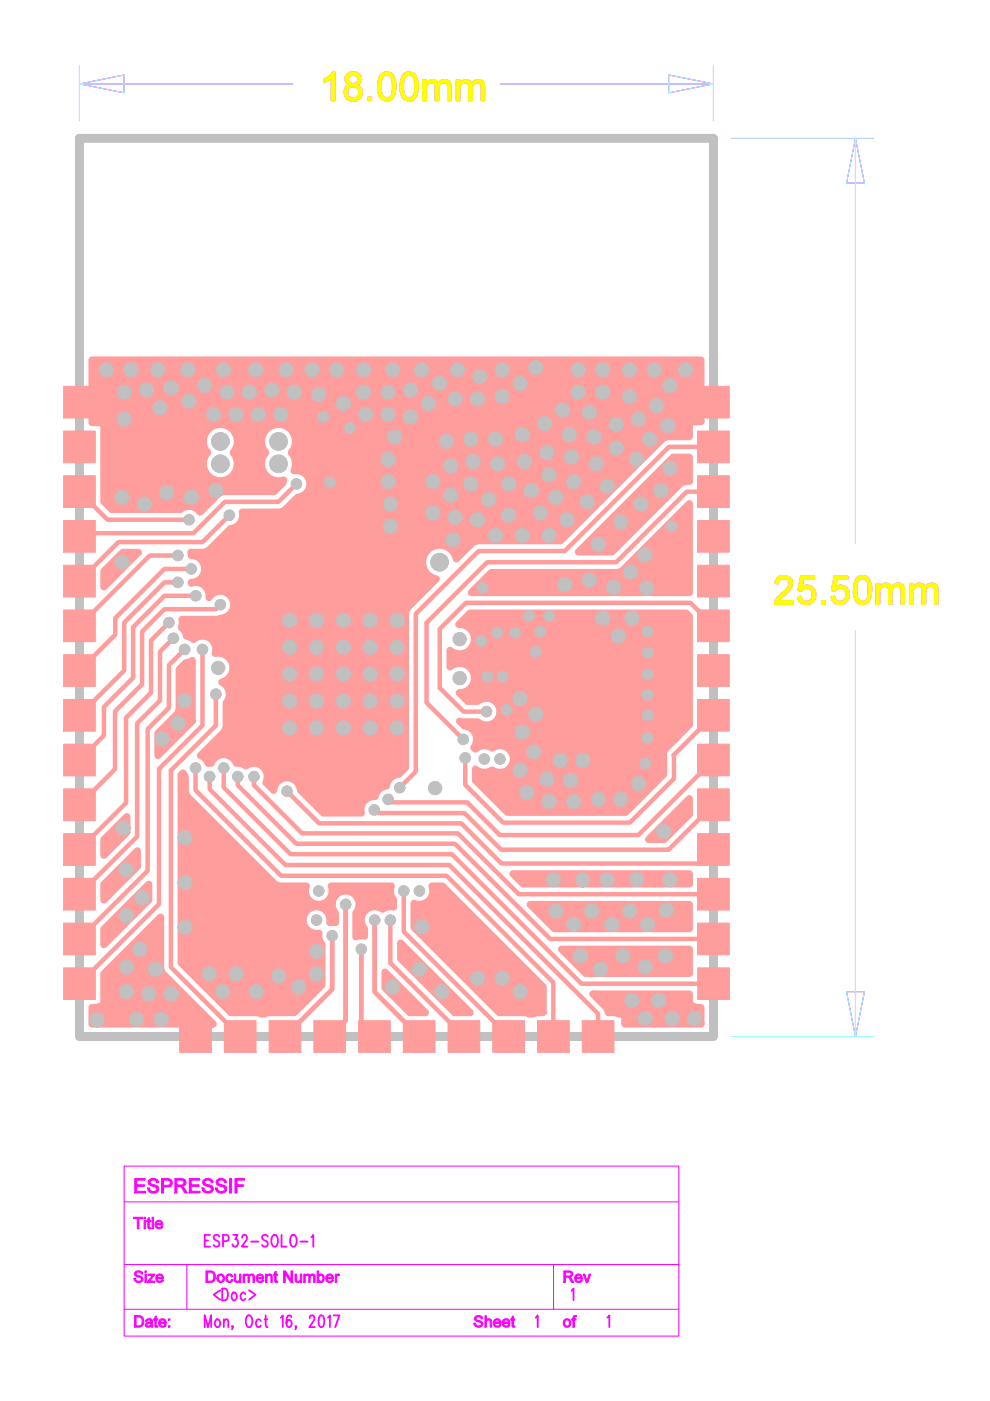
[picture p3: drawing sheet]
<svg xmlns="http://www.w3.org/2000/svg" width="210mm" height="297mm" viewBox="0 0 210 297" stroke-linecap="round" stroke-linejoin="round" font-family="sans-serif">
<defs><g id="words">
<g font-size="6.7" fill="#ff9c9c">
<text x="10.5" y="87.7">J3</text>
<text x="144.9" y="87.7">J1</text>
<text x="144.9" y="97.2">J6</text>
<text x="10.5" y="106.6">J7</text>
<text x="144.9" y="116.1">J12</text>
<text x="10.5" y="125.6">J13</text>
<text x="144.9" y="163.6">J27</text>
<text x="144.9" y="192">J34</text>
</g>
<g font-size="3.8" fill="#f0f">
<text x="43.4" y="264.3">ESP32-SOLO-1</text>
<text x="45.3" y="275.7">&lt;Doc&gt;</text>
<text x="121.2" y="275.7">1</text>
<text x="43.4" y="281.4">Mon, Oct 16, 2017</text>
<text x="113.6" y="281.4">1</text>
<text x="128.8" y="281.4">1</text>
</g>
<text font-size="3" fill="#f0f" x="119.3" y="281.4">of</text>
</g></defs>
<path d="M16.8 29.3h134.5v190.5h-134.5z" fill="none" stroke="#c0c0c0" stroke-width="1.9"/>
<g fill="none" stroke="#f0f" stroke-width=".21">
<path d="M16.8 17.8l9.5-1.9v3.8zM16.8 14v11.5M16.8 17.8h45.3M106 17.8h45.3M141.8 15.9l9.5 1.9-9.5 1.9zM151.3 14v11.5M16.8 29.3h.1M151.3 29.3h.1M155.1 29.3h30.1M181.4 29.3l1.9 9.5h-3.8zM181.4 29.3v86M181.4 133.8v86"/>
<path d="M151.3 219.8h.1M155.1 219.8h30.1M179.5 210.3h3.8l-1.9 9.5zM26.3 247.2h117.6v36.1h-117.6zM26.3 254.8h117.6M26.3 268.1h117.6M26.3 277.6h117.6M39.6 268.1v9.5M117.4 268.1v9.5"/>
</g>
<g fill="#f0f" stroke="#f0f" stroke-width=".21">
<path d="M43.7 269.5h.8a1.26 1.26 0 0 1 1.2 .8 1.26 1.26 0 0 1-.5 1.4l-1.5 .2zM44 269.7v1.9a1.01 1.01 0 0 0 1.4-.9 1.01 1.01 0 0 0-1.4-1zM46.2 270.3a.85 .85 0 0 1 1.3 .2 .85 .85 0 0 1-.3 1.2 .85 .85 0 0 1-1.2-.3v-.8zM46.4 270.5a.6 .6 0 0 0-.1 .9 .6 .6 0 0 0 .9 .1 .6 .6 0 0 0 .1-.9 .6 .6 0 0 0-.9-.1zM48.1 270.3l.3-.2a.68 .68 0 0 1 1 .6h-.3l-.3-.3a.61 .61 0 0 0-.6 .6 .61 .61 0 0 0 .6 .6l.3-.3h.3a.82 .82 0 0 1-1.2 .5 .82 .82 0 0 1-.2-1.3zM49.7 270.1h.3v1a.43 .43 0 0 0 .4 .6 .43 .43 0 0 0 .4-.6v-1h.3v1.8h-.3v-.3a.6 .6 0 0 1-.7 .3 .6 .6 0 0 1-.4-.7zM51.5 270.1h.3v.3l.2-.2 .5-.1 .4 .3a.57 .57 0 0 1 .6-.3 .57 .57 0 0 1 .4 .6v1.2h-.3v-1.3l-.3-.2-.4 .2v1.3h-.3v-1.3l-.3-.2a.49 .49 0 0 0-.5 .6v.9h-.3zM54.5 270.3a.84 .84 0 0 1 1-.1 .84 .84 0 0 1 .4 .9h-1.3a.55 .55 0 0 0 .4 .5 .55 .55 0 0 0 .6-.2h.3a.9 .9 0 0 1-1.3 .3 .9 .9 0 0 1-.1-1.4zM54.7 270.5l-.1 .3h1l-.3-.4zM56.3 270.1h.3v.3a.62 .62 0 0 1 .7-.3 .62 .62 0 0 1 .4 .7v1.1h-.3v-1.3a.41 .41 0 0 0-.4-.2 .41 .41 0 0 0-.4 .3v1.2h-.3zM58.2 269.7l.3-.2v.6h.3v.3h-.3v1.1l.3 .2 .1 .2h-.4l-.2-.1-.1-1.4h-.2v-.3h.2zM60.1 269.5h.4l1.2 1.8v-1.8h.3v2.4h-.3l-1.2-1.8v1.8h-.4zM62.5 270.1h.3v1a.43 .43 0 0 0 .5 .6 .43 .43 0 0 0 .4-.6v-1h.3v1.8h-.3v-.3a.6 .6 0 0 1-.8 .3 .6 .6 0 0 1-.4-.7zM64.4 270.1h.3v.3l.4-.3h.3l.3 .3a.57 .57 0 0 1 .7-.3 .57 .57 0 0 1 .4 .6v1.2h-.3v-1.3l-.3-.2-.4 .2v1.3h-.3v-1.3l-.4-.2a.49 .49 0 0 0-.4 .6v.9h-.3zM67.2 269.5h.4v.9a.7 .7 0 0 1 .8-.2 .7 .7 0 0 1 .4 .8 .72 .72 0 0 1-.3 .8 .72 .72 0 0 1-.8 0l-.1-.1v.2h-.4zM67.7 270.5l-.1 .5a.48 .48 0 0 0 .4 .7 .48 .48 0 0 0 .5-.7 .51 .51 0 0 0-.6-.6zM69.3 270.3a.84 .84 0 0 1 1-.1 .84 .84 0 0 1 .4 .9h-1.4a.56 .56 0 0 0 .5 .5 .56 .56 0 0 0 .6-.2h.3a.9 .9 0 0 1-1.4 .3 .9 .9 0 0 1 0-1.4zM69.4 270.6l-.1 .2h1.1l-.1-.3-.4-.1zM71.1 270.1h.2v.3l.4-.3 .3 .1-.1 .3-.2-.1-.3 .2v1.3h-.3z"/>
<path d="M28.3 258.1h2v.2h-.9v2.2h-.3v-2.2h-.8zM30.6 258.1h.3v.3h-.3zM30.6 258.8h.3v1.7h-.3zM31.3 258.3l.3-.2v.7h.4v.2h-.4v1.1l.4 .2v.2h-.4l-.2-.1-.1-1.4h-.2v-.2h.2zM32.3 258.1h.3v2.4h-.3zM33.1 259a.84 .84 0 0 1 1-.2 .84 .84 0 0 1 .4 .9h-1.3a.55 .55 0 0 0 .4 .6 .55 .55 0 0 0 .6-.3h.3a.9 .9 0 0 1-1.3 .4 .9 .9 0 0 1-.1-1.4zM33.3 259.1l-.1 .3h1l-.3-.4z"/>
<path d="M100.8 279.1a.95 .95 0 0 1 1.5 .5h-.3a.5 .5 0 0 0-.6-.5 .5 .5 0 0 0-.3 .7l.1 .1a1.1 1.1 0 0 1 1.2 1 1.01 1.01 0 0 1-1.1 .5 1.01 1.01 0 0 1-.8-.9h.3a.64 .64 0 0 0 .6 .7 .64 .64 0 0 0 .7-.5l-.2-.3a1.19 1.19 0 0 1-1.3-1zM102.8 278.9h.3v1a.6 .6 0 0 1 .7-.3 .6 .6 0 0 1 .4 .7v1.1h-.3v-1.3a.43 .43 0 0 0-.5-.2 .43 .43 0 0 0-.3 .5v1h-.3zM104.8 279.8a.84 .84 0 0 1 1-.1 .84 .84 0 0 1 .4 .9h-1.3a.56 .56 0 0 0 .4 .5 .56 .56 0 0 0 .6-.3l.3 .1a.9 .9 0 0 1-1.3 .3 .9 .9 0 0 1-.1-1.4zM104.9 280.1v.2h1l-.1-.3-.4-.1zM106.7 279.8a.84 .84 0 0 1 1-.1 .84 .84 0 0 1 .4 .9h-1.3a.56 .56 0 0 0 .4 .5 .56 .56 0 0 0 .6-.3l.3 .1a.9 .9 0 0 1-1.3 .3 .9 .9 0 0 1-.1-1.4zM106.8 280.1v.2h1l-.1-.3-.4-.1zM108.5 279.2l.3-.2v.6h.3v.3h-.3v1.1l.3 .1 .1 .3h-.4l-.2-.2-.1-1.3h-.2v-.3h.2z"/>
<path d="M28.5 278.9h.8a1.26 1.26 0 0 1 1.2 .9 1.26 1.26 0 0 1-.4 1.4l-1.6 .2zM28.8 279.2v1.9a1.01 1.01 0 0 0 1.4-.9 1.01 1.01 0 0 0-1.4-1zM31.1 279.7a.79 .79 0 0 1 1 0 .79 .79 0 0 1 .2 .9l.1 .8h-.3l-.1-.3-.3 .2a.6 .6 0 0 1-.9-.4l.2-.4 1-.2a.43 .43 0 0 0-.4-.5 .43 .43 0 0 0-.5 .4l-.3-.1zM31.1 280.8a.44 .44 0 0 0 .6 .3 .44 .44 0 0 0 .3-.6zM32.8 279.2l.3-.2v.6h.3v.3h-.3v1.1l.3 .1 .1 .3h-.4l-.2-.2-.1-1.3h-.2v-.3h.2zM33.9 279.8a.84 .84 0 0 1 .9-.1 .84 .84 0 0 1 .5 .9h-1.4a.56 .56 0 0 0 .4 .5 .56 .56 0 0 0 .7-.3l.3 .1a.9 .9 0 0 1-1.4 .3 .9 .9 0 0 1 0-1.4zM34.1 280l-.2 .3h1.1l-.3-.4zM35.7 279.6h.3v.3h-.3zM35.7 281.1h.3v.3h-.3z"/>
<path d="M119.5 269.5h1.1a.67 .67 0 0 1 .8 .5 .67 .67 0 0 1-.6 .8l.8 1.1h-.4l-.3-.5a.81 .81 0 0 0-1-.6v1.1h-.4zM119.9 269.7v.8h.7a.41 .41 0 0 0 .5-.2 .41 .41 0 0 0-.3-.5zM122.1 270.3a.84 .84 0 0 1 .9-.1 .84 .84 0 0 1 .5 .9h-1.4a.56 .56 0 0 0 .4 .5 .56 .56 0 0 0 .7-.2h.3a.9 .9 0 0 1-1.4 .3 .9 .9 0 0 1 0-1.4zM122.2 270.6l-.1 .2h1.1l-.2-.3-.3-.1zM123.6 270.1h.4l.5 1.5 .4-1.5h.3l-.6 1.8h-.3z"/>
<path d="M28.7 269.6a.95 .95 0 0 1 1.6 .5h-.4a.5 .5 0 0 0-.6-.4 .5 .5 0 0 0-.3 .6l.1 .1a1.1 1.1 0 0 1 1.2 1 1.01 1.01 0 0 1-1.1 .5 1.01 1.01 0 0 1-.8-.9h.3a.64 .64 0 0 0 .6 .7 .64 .64 0 0 0 .7-.5l-.1-.3a1.19 1.19 0 0 1-1.4-1zM30.7 269.5h.3v.3h-.3zM30.7 270.1h.3v1.8h-.3zM31.4 270.1h1.4v.2l-1.1 1.4 1.1-.1v.3h-1.5v-.2l1.1-1.3h-1zM33.2 270.3a.84 .84 0 0 1 1-.1 .84 .84 0 0 1 .5 .9h-1.4a.55 .55 0 0 0 .4 .5 .55 .55 0 0 0 .7-.2h.3a.9 .9 0 0 1-1.4 .3 .9 .9 0 0 1-.1-1.4zM33.3 270.6v.2h1.1l-.2-.3-.3-.1z"/>
<path d="M28.6 249.9h2.2v.3h-1.8v1h1.6v.3h-1.6v1.1h1.9v.3h-2.3zM31.5 250.3a1.19 1.19 0 0 1 1.2-.4 1.19 1.19 0 0 1 .9 .8h-.4a.66 .66 0 0 0-.7-.5 .66 .66 0 0 0-.6 .6l.1 .2a2.49 2.49 0 0 1 1.6 .8 1.18 1.18 0 0 1-.8 1.2 1.18 1.18 0 0 1-1.4-.5l-.1-.6h.4a.8 .8 0 0 0 .7 .7 .8 .8 0 0 0 .9-.5l-.2-.4a1.88 1.88 0 0 1-1.7-1zM34.2 249.9h1.2a.92 .92 0 0 1 1.1 .8 .92 .92 0 0 1-1.1 1h-.7v1.2h-.5zM34.7 250.2v1.1h.7a.57 .57 0 0 0 .7-.5 .57 .57 0 0 0-.7-.6zM37.1 249.9a3.1 3.1 0 0 1 2.1 .2l.1 .2a.81 .81 0 0 1-.7 1.2l.6 .6 .5 .8h-.5l-.4-.6a1.01 1.01 0 0 0-1.3-.7v1.3h-.4zM37.5 250.2v1h.8a.52 .52 0 0 0 .7-.3 .52 .52 0 0 0-.3-.6zM40.1 249.9h2.2v.3h-1.8v1h1.7v.3h-1.7v1.1h1.9v.3h-2.3zM43.1 250.3a1.19 1.19 0 0 1 1.2-.4 1.19 1.19 0 0 1 .9 .8h-.5a.66 .66 0 0 0-.7-.5 .66 .66 0 0 0-.6 .6l.2 .2a2.49 2.49 0 0 1 1.6 .8 1.18 1.18 0 0 1-.8 1.2 1.18 1.18 0 0 1-1.4-.5l-.2-.6h.5a.8 .8 0 0 0 .7 .7 .8 .8 0 0 0 .8-.5l-.1-.4a1.88 1.88 0 0 1-1.7-1zM45.9 250.3a1.19 1.19 0 0 1 1.2-.4 1.19 1.19 0 0 1 .9 .8h-.4a.66 .66 0 0 0-.7-.5 .66 .66 0 0 0-.6 .6l.1 .2a2.49 2.49 0 0 1 1.6 .8 1.18 1.18 0 0 1-.8 1.2 1.18 1.18 0 0 1-1.4-.5l-.1-.6h.4a.8 .8 0 0 0 .7 .7 .8 .8 0 0 0 .9-.5l-.2-.4a1.88 1.88 0 0 1-1.7-1zM48.7 249.9h.4v3h-.4zM49.8 249.9h2.1v.3h-1.7v1h1.4v.3h-1.4v1.4h-.4z"/>
<path d="M68.7 16.8a3.5 3.5 0 0 0 1.8-1.5h.5v6.1h-.8v-4.8l-1.5 .9zM73.6 15.7a1.79 1.79 0 0 1 1.9-.4 1.79 1.79 0 0 1 1.2 1.6 1.4 1.4 0 0 1-1 1.1 1.76 1.76 0 0 1 1.1 2.1 1.76 1.76 0 0 1-1.9 1.3 1.86 1.86 0 0 1-1.8-1.1 1.86 1.86 0 0 1 .4-2.1l.5-.2a1.38 1.38 0 0 1-.4-2.3zM74.1 16.2a.95 .95 0 0 0 .2 1.3 .95 .95 0 0 0 1.2 0 .95 .95 0 0 0 .2-1.3 1.27 1.27 0 0 0-1.6 0zM73.7 19.6a1.2 1.2 0 0 0 2.4 0 1.2 1.2 0 0 0-2.4 0zM78 20.6h.8v.8h-.8zM80.9 15.6a1.85 1.85 0 0 1 2.9 1.3 4.9 4.9 0 0 1-.7 4.2 1.82 1.82 0 0 1-2.9-1.3 5 5 0 0 1 .7-4.2zM81.2 16.4a6 6 0 0 0 0 3.9 1.09 1.09 0 0 0 1.2 .4 1.09 1.09 0 0 0 .7-1.1l.1-1.9a1.98 1.98 0 0 0-.7-1.7h-.9zM85.7 15.6a1.85 1.85 0 0 1 2.8 1.3 4.9 4.9 0 0 1-.6 4.2 1.82 1.82 0 0 1-2.9-1.3 5 5 0 0 1 .7-4.2zM85.9 16.4a6 6 0 0 0 0 3.9 1.09 1.09 0 0 0 1.3 .4 1.09 1.09 0 0 0 .7-1.1v-1.9a1.98 1.98 0 0 0-.6-1.7h-1zM89.6 16.9h.8v.7a1.41 1.41 0 0 1 1.3-.7 1.41 1.41 0 0 1 1.2 .8 1.41 1.41 0 0 1 1.6-.8 1.41 1.41 0 0 1 1.1 1.4v3.1h-.7v-2.8a.86 .86 0 0 0-.4-1 .86 .86 0 0 0-1.1 .3l-.3 .3-.1 .6v2.6h-.7v-2.8a.78 .78 0 0 0-.8-1.1 1.22 1.22 0 0 0-1.1 1.6v2.3h-.8zM96.7 16.9h.8v.7a1.41 1.41 0 0 1 1.3-.7 1.41 1.41 0 0 1 1.2 .8 1.41 1.41 0 0 1 1.6-.8 1.41 1.41 0 0 1 1.2 1.4v3.1h-.8v-2.8a.86 .86 0 0 0-.4-1 .86 .86 0 0 0-1.1 .3l-.3 .3-.1 .6v2.6h-.7v-2.8a.78 .78 0 0 0-.8-1.1 1.22 1.22 0 0 0-1.1 1.6v2.3h-.8z"/>
<path d="M164.8 122.4a2.18 2.18 0 0 1 3.2 .6 3.1 3.1 0 0 1-1.6 3.2l-1.2 1.1h3v.8h-4a2.94 2.94 0 0 1 1.5-2.3 2.67 2.67 0 0 0 1.5-2.5 1.18 1.18 0 0 0-1.3-.6 1.18 1.18 0 0 0-.9 1.1l-.7-.1 .1-.7zM169.8 122.1h2.8v.8h-2.2l-.3 1.6a1.78 1.78 0 0 1 1.9-.2 1.78 1.78 0 0 1 1 1.7 1.99 1.99 0 0 1-1.4 2.1 1.99 1.99 0 0 1-2.3-.9l-.2-.7 .7-.1a1.2 1.2 0 0 0 1.4 1.1 1.2 1.2 0 0 0 1-1.4 1.23 1.23 0 0 0-.8-1.4 1.23 1.23 0 0 0-1.5 .6l-.7-.1zM174.2 127.3h.7v.8h-.7zM176.9 122.1h2.9v.8h-2.3l-.3 1.6a1.78 1.78 0 0 1 1.9-.2 1.78 1.78 0 0 1 1 1.7 1.99 1.99 0 0 1-1.4 2.1 1.99 1.99 0 0 1-2.3-.9l-.2-.7 .8-.1a1.2 1.2 0 0 0 1.3 1.1 1.2 1.2 0 0 0 1-1.4 1.23 1.23 0 0 0-.8-1.4 1.23 1.23 0 0 0-1.5 .6l-.7-.1zM181.8 122.3a1.85 1.85 0 0 1 2.9 1.4 4.9 4.9 0 0 1-.7 4.1 1.82 1.82 0 0 1-2.9-1.2 5 5 0 0 1 .7-4.3zM182 123.1a6 6 0 0 0 0 4 1.09 1.09 0 0 0 1.3 .3 1.09 1.09 0 0 0 .7-1.1l.1-1.8a1.98 1.98 0 0 0-.7-1.7h-.9zM185.8 123.7h.7v.7a1.41 1.41 0 0 1 1.3-.8 1.41 1.41 0 0 1 1.3 .9 1.41 1.41 0 0 1 1.6-.9 1.41 1.41 0 0 1 1.1 1.5v3h-.8v-2.7a.86 .86 0 0 0-.4-1.1 .86 .86 0 0 0-1.1 .3l-.3 .4v.6v2.5h-.8v-2.8a.78 .78 0 0 0-.8-1 1.22 1.22 0 0 0-1.1 1.5v2.3h-.7zM192.9 123.7h.7v.7a1.41 1.41 0 0 1 1.3-.8 1.41 1.41 0 0 1 1.3 .9 1.41 1.41 0 0 1 1.6-.9 1.41 1.41 0 0 1 1.1 1.5v3h-.8v-2.7a.86 .86 0 0 0-.4-1.1 .86 .86 0 0 0-1.1 .3l-.3 .4v.6v2.5h-.8v-2.8a.78 .78 0 0 0-.8-1 1.22 1.22 0 0 0-1.1 1.5v2.3h-.7z"/>
</g>
<path d="M33.8 194.2l-12 12.2-.1 6.3a1.14 1.14 0 0 1-1 .6l-1.4 .2-.1 3.6 .2 .3h25.8a.28 .28 0 0 0 .3-.2 .28 .28 0 0 0-.1-.3l-10.5-10.5-.4-.6-.2-.7v-10.7a.28 .28 0 0 0-.1-.2 .28 .28 0 0 0-.4 0zM21.8 120.9l-.1 3.5a.28 .28 0 0 0 .2 .3 .28 .28 0 0 0 .3-.1l7.3-7.3a.28 .28 0 0 0 .1-.3 .28 .28 0 0 0-.3-.2l-3.4 .1zM26.7 172.9l-4.9 5-.1 3.4a.28 .28 0 0 0 .2 .3 .28 .28 0 0 0 .3-.1l5-4.9v-3.5a.28 .28 0 0 0-.2-.2 .28 .28 0 0 0-.3 0zM21.8 187.3l-.1 3.5a.28 .28 0 0 0 .2 .3 .28 .28 0 0 0 .3-.1l7.1-7.1 .1-3.5a.28 .28 0 0 0-.2-.3 .28 .28 0 0 0-.3 .1zM31.3 187.3l-9.5 9.5-.1 3.5a.28 .28 0 0 0 .2 .3 .28 .28 0 0 0 .3-.1l9.5-9.5 .1-3.5a.28 .28 0 0 0-.2-.3 .28 .28 0 0 0-.3 .1zM37.8 141.7l-.1 8.7-.5 1-4 4v4.8a.28 .28 0 0 0 .2 .2 .28 .28 0 0 0 .3 0l7.3-7.4v-13.1l-.3-.1-1.4 .5zM19.3 76.2l-.1 13.4 .3 .3h2l.2 .4 .1 16.1 1.9 1.9h14.6a2.82 2.82 0 0 1 4.1 .5l3.9-3.7 .6-.5 .8-.1h10.4l2.2-2a.59 .59 0 0 0-.3-1 3.3 3.3 0 0 1-3.8-1.4 3.3 3.3 0 0 1 .4-4.1 3.8 3.8 0 0 1-.3-4.3 3.3 3.3 0 0 1 4.9-.7 3.3 3.3 0 0 1 .3 4.9 4 4 0 0 1 .6 3.9l.1 .3a2.61 2.61 0 0 1 3.2 2.2 2.61 2.61 0 0 1-2.5 2.9l-2.5 2.5-1 .6-8.2 .1a2.81 2.81 0 0 1-2.5 3.5l-4.7 4.6-1.1 .3h-2.4a.75 .75 0 0 0-.1 1.2 2.6 2.6 0 0 1 2.7 2.6 2.6 2.6 0 0 1-2.7 2.6 .37 .37 0 0 0-.1 .4 .37 .37 0 0 0 .3 .3 2.63 2.63 0 0 1 3.5 2.9l.3 .1a2.59 2.59 0 0 1 4.5 0 2.59 2.59 0 0 1-2.2 3.9l-.9 .3-7.4 .1-.2 1.9 .9 1.1 .3 .9 1.6 .8a2.91 2.91 0 0 1 3.7 0 2.72 2.72 0 0 1 .7 2.7l.2 .2a2.89 2.89 0 0 1 3.4 2.2 2.89 2.89 0 0 1-2.2 3.4v.4a2.72 2.72 0 0 1 .9 4.2v4.8l-.2 .7-.4 .7-4.8 4.8-.1 .2a3.9 3.9 0 0 1 1.8 1.9h.7l.3-.2a2.61 2.61 0 0 1 2.5-1.6 2.61 2.61 0 0 1 2.4 1.8h1l1.1 .5h.3a2.6 2.6 0 0 1 3.3 .2 2.6 2.6 0 0 1 .5 3.2l1.7 1.8a.28 .28 0 0 0 .3 0 .28 .28 0 0 0 .2-.2 2.6 2.6 0 0 1 2.7-2.4 2.6 2.6 0 0 1 2.5 2.5l4.9 4.9h8.4a2.79 2.79 0 0 1 2.9-3.5 2.91 2.91 0 0 1 2.4-2.3 2.85 2.85 0 0 1 2.6-2.4l1.6-1.7v-32.9l.5-1 5.9-5.9v-.4a3.3 3.3 0 0 1-1.9-5.6 3.3 3.3 0 0 1 5.7 1.8h.4l3.2-3.2 1-.5 17.9-.1 21.8-21.7 1-.3 4.5-.1 .1-.2 .1-2.7 .4-.2h1.7l.3-.3v-13.2l-.3-.2h-129.1zM44.4 91.2a3.3 3.3 0 0 1 4.7 .1 3.3 3.3 0 0 1 .1 4.6 3.8 3.8 0 0 1 .2 4.3 3.3 3.3 0 0 1-4.8 .7 3.3 3.3 0 0 1-.3-4.9 3.8 3.8 0 0 1-.3-4.3zM38.2 164.1v40.3l10.6 10.6h5.5l.9 .3 1-.1 .9-.2h5.3l6.1-6v-8.8a3.6 3.6 0 0 1-.7-2.5 2.92 2.92 0 0 1-3.2-1.9 2.58 2.58 0 0 1 2.5-3.3 2.58 2.58 0 0 1 2.5 3.2l.2 .2h1.5l.1-2.3a2.6 2.6 0 0 1 .1-3.7 2.6 2.6 0 0 1 3.6 0 2.6 2.6 0 0 1 .1 3.7v5.2l.2 .1 1-.2h1l.1-1.8a2.63 2.63 0 0 1 .1-3.6 2.63 2.63 0 0 1 3.5-.3 3.6 3.6 0 0 1 2.5-.5l.1-1.8a3.3 3.3 0 0 1-.5-3l-.2-.1h-12.8l-.2 .1a2.99 2.99 0 0 1-.9 3.2 2.58 2.58 0 0 1-3.1 0 2.58 2.58 0 0 1-.8-3.1l-.3-.2-5.7-.1-.9-.5-18.2-18.1-.5-1-.1-3.3-.6-1zM142.5 96.7l-20.1 20.1a.28 .28 0 0 0 0 .3 .28 .28 0 0 0 .2 .2h7.3l14.4-14.4 .6-.4 1.5-.3v-5.4l-.2-.2zM104 121.2l-4.3 4.2a.28 .28 0 0 0 0 .3 .28 .28 0 0 0 .2 .2h46.4l.1-.3v-18.8a.28 .28 0 0 0-.1-.3 .28 .28 0 0 0-.3 .1l-14 13.9-.6 .5-.7 .1zM99.5 129.8l-2.4 2.4v.4a2.88 2.88 0 0 1 3.1 3.8 2.88 2.88 0 0 1-4.7 1.2l-.4 .3v3.5a.28 .28 0 0 0 .2 .3 .28 .28 0 0 0 .3-.1 2.86 2.86 0 0 1 4.6 1.3 2.86 2.86 0 0 1-3 3.8v.4l1.9 1.9h2.2a2.6 2.6 0 0 1 3.7 .1 2.6 2.6 0 0 1 0 3.6 2.6 2.6 0 0 1-3.7 .1h-3l-.9-.2-.2 .1v.4l1.1 1a2.67 2.67 0 0 1 1.9 4.4 .62 .62 0 0 0 .8 .5 2.68 2.68 0 0 1 3.3-.1 2.6 2.6 0 0 1 3.6 .3 2.6 2.6 0 0 1 0 3.5 2.6 2.6 0 0 1-3.6 .3 2.79 2.79 0 0 1-3.4-.2l-.4 .3 .1 2.6 6.9 6.8h25.1l8.3-8.1 .1-3.8a1.9 1.9 0 0 1 .5-1.8l4.9-5.1v-23l-.7-.9zM137.3 177.8a.28 .28 0 0 0 0 .3 .28 .28 0 0 0 .2 .2l3.5-.1 5.4-5.4v-3.5a.28 .28 0 0 0-.1-.2 .28 .28 0 0 0-.3 0zM108.6 185v.5l2.3 2.2h35.3l.2-.3v-2.1l-.2-.3zM112.3 191.5l-.1 .5 5.3 5.2h28.7l.2-.3v-5.1l-.2-.3zM87.6 191.3l-.1 .2 .1 5.3 18.1 18.1 5.5 .1 .9 .3 1.1-.1a2.75 2.75 0 0 1 1.9-.2l.3-.3-.1-5.7-21.3-21.3-2.4-.1-.3 .1a2.99 2.99 0 0 1-1 3.4 3.2 3.2 0 0 1-2.7 .2zM84.7 199.8v3.7l11.5 11.4 3.5 .1a.28 .28 0 0 0 .3-.2 .28 .28 0 0 0-.1-.3l-14.8-14.8zM81.4 206v3.6l5.4 5.4h3.4a.28 .28 0 0 0 .3-.2 .28 .28 0 0 0-.1-.3l-8.6-8.6zM118.9 201v.5l5.3 5.2h22l.2-.3v-5.1l-.2-.3zM125.5 210.5v.4l2.7 2.7 .3 .5 .2 .8 .3 .1a2.76 2.76 0 0 1 1.9 .2l.8 .1 .4 .2 .1 1.6 .3 .3h16.1l.3-.3v-3.6l-1.5-.2-.9-.6-.1-2-.1-.2z" fill="#ff9c9c" stroke="#ff9c9c" stroke-width=".95"/>
<g fill="none" stroke="#ff9c9c" stroke-width=".21">
<path d="M21 78.4h.1M22.5 79.9h.1M22.5 76.9h.1M24 78.4h.1M26.3 78.4h.1M27.8 79.9h.1M27.8 76.9h.1M29.2 78.4h.1M32 78.4h.1M33.4 79.9h.1M33.4 76.9h.1M34.9 78.4h.1"/>
<path d="M38.3 78.4h.1M39.8 79.9h.1M39.8 76.9h.1M41.3 78.4h.1M45.9 78.4h.1M47.4 79.9h.1M47.4 76.9h.1M48.9 78.4h.1M52.7 78.4h.1M54.2 79.9h.1M54.2 76.9h.1M55.7 78.4h.1"/>
<path d="M59.2 78.4h.1M60.7 79.9h.1M60.7 76.9h.1M62.2 78.4h.1M64.7 78.4h.1M66.2 79.9h.1M66.2 76.9h.1M67.7 78.4h.1M69.9 78.4h.1M71.4 79.9h.1M71.4 76.9h.1M72.9 78.4h.1"/>
<path d="M75.6 78.4h.1M77.1 79.9h.1M77.1 76.9h.1M78.6 78.4h.1M81.7 78.4h.1M83.2 79.9h.1M83.2 76.9h.1M84.7 78.4h.1M87.9 78.4h.1M89.4 79.9h.1M89.4 76.9h.1M90.9 78.4h.1"/>
<path d="M93.2 79.8h.1M95.5 78.4h.1M97 79.9h.1M97 76.9h.1M98.5 78.4h.1M100.2 79.8h.1M101.7 78.3h.1M103.2 79.8h.1M105 78.4h.1M106.5 79.9h.1M106.5 76.9h.1M108 78.4h.1"/>
<path d="M110.3 79.8h.1M112.1 77.9h.1M113.6 79.4h.1M113.6 76.5h.1M115.1 77.9h.1M121.1 78.4h.1M122.6 79.9h.1M122.6 76.9h.1M124.1 78.4h.1M126.3 78.4h.1M127.8 79.9h.1M127.8 76.9h.1"/>
<path d="M129.3 78.4h.1M132 78.4h.1M133.5 79.9h.1M133.5 76.9h.1M135 78.4h.1M137.2 78.4h.1M138.7 79.9h.1M138.7 76.9h.1M140.2 78.4h.1M143.9 78.4h.1M145.4 79.9h.1M145.4 76.9h.1"/>
<path d="M146.9 78.4h.1M26.3 84.7h.1M26.3 81.7h.1M26.3 90.3h.1M26.3 87.4h.1M27.8 83.2h.1M27.8 88.9h.1M29.6 82.7h.1M31.1 84.2h.1M31.1 81.2h.1M32.4 86.5h.1M32.6 82.7h.1"/>
<path d="M33.9 88h.1M33.9 85h.1M34.8 82.2h.1M35.4 86.5h.1M36.3 83.7h.1M36.3 80.7h.1M37.8 82.2h.1M38.6 85.1h.1M40.1 86.6h.1M40.1 83.6h.1M41.6 85.1h.1M41.9 81.7h.1"/>
<path d="M43.4 83.2h.1M43.4 80.2h.1M43.8 87.9h.1M44.9 81.7h.1M45.3 89.4h.1M45.3 86.4h.1M46.7 83.2h.1M46.8 87.9h.1M48.1 84.7h.1M48.1 81.7h.1M48.5 87.9h.1M49.6 83.2h.1"/>
<path d="M50 89.4h.1M50 86.4h.1M51.4 83.2h.1M51.5 87.9h.1M52.9 84.7h.1M52.9 81.7h.1M53.3 87.9h.1M54.4 83.2h.1M54.8 89.4h.1M54.8 86.4h.1M56.1 82.7h.1M56.3 87.9h.1"/>
<path d="M57.6 84.2h.1M57.6 81.2h.1M58 87.9h.1M59.1 82.7h.1M59.5 89.4h.1M59.5 86.4h.1M60.9 83.2h.1M61 87.9h.1M62.4 84.7h.1M62.4 81.7h.1M63.9 83.2h.1M66.1 83.6h.1"/>
<path d="M67.4 88.4h.1M67.6 85.1h.1M67.6 82.1h.1M68.5 89.5h.1M68.5 87.2h.1M69.1 83.6h.1M69.7 88.4h.1M71.3 85.5h.1M72.8 87h.1M72.8 84h.1M73.1 90.7h.1M74.2 91.9h.1"/>
<path d="M74.2 89.6h.1M74.3 85.5h.1M75.4 90.7h.1M75.6 83.2h.1M76.1 87.9h.1M77.1 84.7h.1M77.1 81.7h.1M77.5 89.4h.1M77.5 86.4h.1M78.6 83.2h.1M79 87.9h.1M80.8 87.9h.1"/>
<path d="M80.8 97.4h.1M80.8 83.2h.1M82.2 92.6h.1M82.3 89.4h.1M82.3 86.4h.1M82.3 98.9h.1M82.3 95.9h.1M82.3 84.7h.1M82.3 81.7h.1M83.7 94.1h.1M83.7 91.2h.1M83.8 87.9h.1"/>
<path d="M83.8 97.4h.1M83.8 83.2h.1M85.2 92.6h.1M85.5 88.4h.1M85.5 82.7h.1M87 89.9h.1M87 86.9h.1M87 84.2h.1M87 81.2h.1M88.5 88.4h.1M88.5 82.7h.1M89.3 85.5h.1"/>
<path d="M90.8 87h.1M90.8 84h.1M91.7 81.3h.1M92.3 85.5h.1M93.1 93.6h.1M93.2 82.8h.1M94.1 98.8h.1M94.6 95.1h.1M94.6 92.1h.1M94.7 81.3h.1M95 84.6h.1M95.6 97.3h.1"/>
<path d="M96.1 93.6h.1M96.5 86.1h.1M96.5 83.1h.1M97.1 98.8h.1M98 84.6h.1M98.3 93.1h.1M98.8 97.9h.1M99.8 84.6h.1M99.8 94.6h.1M99.8 91.6h.1M100.3 99.4h.1M100.3 96.4h.1"/>
<path d="M101.3 86.1h.1M101.3 83.1h.1M101.3 93.1h.1M101.7 81.3h.1M101.8 97.9h.1M102.7 84.6h.1M103.6 93.1h.1M104 98.3h.1M105 84.1h.1M105 94.6h.1M105 91.6h.1M105.5 99.8h.1"/>
<path d="M105.5 96.8h.1M106.5 85.6h.1M106.5 82.6h.1M106.5 93.1h.1M107 98.3h.1M108 84.1h.1M108.8 81.3h.1M109.2 92.2h.1M109.7 97.9h.1M110.3 82.8h.1M110.7 93.7h.1M110.7 90.7h.1"/>
<path d="M111.2 99.4h.1M111.2 96.4h.1M111.8 81.3h.1M112.2 92.2h.1M112.7 97.9h.1M114 89.8h.1M114.5 96h.1M115.5 91.3h.1M115.5 88.3h.1M116 97.5h.1M116 94.5h.1M116.4 99.2h.1"/>
<path d="M117 89.8h.1M117.5 96h.1M117.8 87h.1M119.2 92.2h.1M119.3 88.4h.1M119.3 85.5h.1M119.7 96.9h.1M120.7 93.7h.1M120.7 90.7h.1M120.8 87h.1M121.1 83.2h.1M121.2 98.4h.1"/>
<path d="M121.2 95.4h.1M122.2 92.2h.1M122.6 84.7h.1M122.6 81.7h.1M122.7 96.9h.1M123.5 87.4h.1M124.1 83.2h.1M124.4 92.6h.1M124.9 98.3h.1M125 88.9h.1M125 85.9h.1M125.9 94.1h.1"/>
<path d="M125.9 91.2h.1M126.3 83.2h.1M126.4 99.8h.1M126.4 96.8h.1M126.5 87.4h.1M127.4 92.6h.1M127.8 84.7h.1M127.8 81.7h.1M127.9 98.3h.1M129.2 90h.1M129.2 95h.1M129.3 83.2h.1"/>
<path d="M130.7 91.5h.1M130.7 88.5h.1M130.7 96.5h.1M130.7 93.5h.1M132 84.1h.1M132.2 90h.1M132.2 95h.1M133.4 97.4h.1M133.5 85.6h.1M133.5 82.6h.1M133.9 88.9h.1M134.9 98.9h.1"/>
<path d="M134.9 95.9h.1M135 84.1h.1M135.4 90.3h.1M135.4 87.4h.1M136.3 93.1h.1M136.4 97.4h.1M136.9 88.9h.1M137.7 86h.1M137.8 94.6h.1M137.8 91.6h.1M139.2 87.5h.1M139.2 84.5h.1"/>
<path d="M139.3 93.1h.1M140.1 90.3h.1M140.5 99.3h.1M140.5 81.7h.1M140.7 86h.1M141.6 91.8h.1M141.6 88.8h.1M142 97.8h.1M142 83.2h.1M142 80.2h.1M25.9 106.9h.1M25.9 104h.1"/>
<path d="M25.9 117.7h.1M27.4 105.4h.1M27.4 119.2h.1M29.1 106.9h.1M30.6 108.4h.1M30.6 105.4h.1M32.1 106.9h.1M33.8 104.5h.1M35.3 106h.1M35.3 103h.1M36.8 104.5h.1M39.1 105.4h.1"/>
<path d="M40.6 106.9h.1M40.6 104h.1M42.1 105.4h.1M44.3 104h.1M45.8 105.5h.1M45.8 102.5h.1M47.3 104h.1M68.8 102.3h.1M70 103.5h.1M70 101.2h.1M71.1 102.3h.1M80.8 102.1h.1"/>
<path d="M81.3 106.9h.1M81.3 111.6h.1M82.3 103.6h.1M82.3 100.6h.1M82.8 108.4h.1M82.8 105.4h.1M82.8 113.1h.1M82.8 110.1h.1M83.8 102.1h.1M84.3 106.9h.1M84.3 111.6h.1M90.3 108.8h.1"/>
<path d="M90.3 102.1h.1M91.8 110.3h.1M91.8 107.3h.1M91.8 103.6h.1M91.8 100.6h.1M93.3 108.8h.1M93.3 102.1h.1M94.1 105h.1M94.5 114.5h.1M95 109.7h.1M95.6 100.3h.1M95.6 106.5h.1"/>
<path d="M95.6 103.5h.1M96 116h.1M96 113h.1M96.5 111.2h.1M96.5 108.2h.1M97.1 105h.1M97.5 114.5h.1M98 109.7h.1M98.3 102.6h.1M99.8 110.2h.1M99.8 104.1h.1M99.8 101.1h.1"/>
<path d="M101.3 111.7h.1M101.3 108.7h.1M101.3 102.6h.1M102.1 105.9h.1M102.7 110.2h.1M103.6 113.5h.1M103.6 107.4h.1M103.6 104.4h.1M105 115h.1M105 112h.1M105.1 105.9h.1M106.4 102.6h.1"/>
<path d="M106.4 109.2h.1M106.5 113.5h.1M107.9 104.1h.1M107.9 101.1h.1M107.9 110.7h.1M107.9 107.7h.1M109.2 113.5h.1M109.4 102.6h.1M109.4 109.2h.1M110.7 115h.1M110.7 112h.1M111.1 104h.1"/>
<path d="M112.2 113.5h.1M112.6 105.5h.1M112.6 102.5h.1M113 108.8h.1M114.1 104h.1M114.5 110.3h.1M114.5 107.3h.1M114.9 113.5h.1M114.9 100.7h.1M116 108.8h.1M116.4 105.4h.1M116.4 115h.1"/>
<path d="M116.4 112h.1M116.4 102.2h.1M117.9 106.9h.1M117.9 104h.1M117.9 113.5h.1M117.9 100.7h.1M118.7 110.2h.1M119.3 105.4h.1M120.2 102.1h.1M120.2 111.7h.1M120.2 108.7h.1M121.6 103.6h.1"/>
<path d="M121.6 100.6h.1M121.7 110.2h.1M123 106.4h.1M123.1 102.1h.1M124.5 107.9h.1M124.5 104.9h.1M125.4 115.4h.1M126 106.4h.1M126.9 116.9h.1M126.9 113.9h.1M127.3 103.1h.1M128.4 115.4h.1"/>
<path d="M128.8 104.6h.1M128.8 101.6h.1M130.1 110.7h.1M130.3 103.1h.1M131.6 112.2h.1M131.6 109.2h.1M133.1 110.7h.1M133.7 119.8h.1M134.4 106.9h.1M135.2 117.7h.1M135.9 108.4h.1M135.9 105.4h.1"/>
<path d="M136.7 119.2h.1M136.7 116.2h.1M137.4 106.9h.1M138.2 117.7h.1M138.6 104h.1M140.1 105.5h.1M140.1 102.5h.1M141.3 111.6h.1M141.6 104h.1M142 100.8h.1M142.4 112.8h.1M142.4 110.5h.1"/>
<path d="M25.9 120.7h.1M59.9 137.2h.1M59.9 131.5h.1M61.4 138.7h.1M61.4 135.7h.1M61.4 133h.1M61.4 130h.1M62.9 137.2h.1M62.9 131.5h.1M65.6 137.2h.1M65.6 131.5h.1M67.1 138.7h.1"/>
<path d="M67.1 135.7h.1M67.1 133h.1M67.1 130h.1M68.6 137.2h.1M68.6 131.5h.1M71.3 137.2h.1M71.3 131.5h.1M72.8 138.7h.1M72.8 135.7h.1M72.8 133h.1M72.8 130h.1M74.3 137.2h.1"/>
<path d="M74.3 131.5h.1M77 137.2h.1M77 131.5h.1M78.5 138.7h.1M78.5 135.7h.1M78.5 133h.1M78.5 130h.1M80 137.2h.1M80 131.5h.1M82.7 137.2h.1M82.7 131.5h.1M84.2 138.7h.1"/>
<path d="M84.2 135.7h.1M84.2 133h.1M84.2 130h.1M85.7 137.2h.1M85.7 131.5h.1M100.9 135.9h.1M101.2 124.7h.1M102 137h.1M102 134.8h.1M102.3 125.8h.1M102.3 123.5h.1M103.2 135.9h.1"/>
<path d="M103.5 124.7h.1M104.3 134.2h.1M105.4 135.3h.1M105.4 133h.1M106.6 134.2h.1M108.1 134.2h.1M109.2 135.3h.1M109.2 133h.1M110.4 134.2h.1M111 130.6h.1M112.2 131.7h.1M112.2 129.4h.1"/>
<path d="M112.4 138.2h.1M113.3 130.6h.1M113.4 133.9h.1M113.6 139.3h.1M113.6 137h.1M114.5 135h.1M114.5 132.8h.1M114.7 138.2h.1M115.3 130.6h.1M115.7 133.9h.1M116.4 131.7h.1M116.4 129.4h.1"/>
<path d="M117.6 130.6h.1M118.3 123.9h.1M119.8 125.4h.1M119.8 122.4h.1M121.2 123.9h.1M123.5 123h.1M125 124.5h.1M125 121.5h.1M126.3 131.1h.1M126.5 123h.1M127.8 132.5h.1M127.8 129.6h.1"/>
<path d="M128.6 124.5h.1M129.3 131.1h.1M129.6 134.8h.1M130.1 126h.1M130.1 123h.1M131.1 136.3h.1M131.1 133.4h.1M131.6 124.5h.1M132.2 121.3h.1M132.5 131.1h.1M132.6 134.8h.1M133.7 122.8h.1"/>
<path d="M134 132.5h.1M134 129.6h.1M135.2 121.3h.1M135.5 131.1h.1M135.6 124.7h.1M136.2 133.9h.1M136.3 138.4h.1M137.1 126.2h.1M137.1 123.2h.1M137.3 135h.1M137.3 132.8h.1M137.4 139.5h.1"/>
<path d="M137.4 137.2h.1M138.4 133.9h.1M138.6 138.4h.1M138.6 124.7h.1M32.9 156.7h.1M34.4 158.2h.1M34.4 155.2h.1M35.9 156.7h.1M36.2 153.3h.1M37.6 148.6h.1M37.7 154.8h.1M37.7 151.9h.1"/>
<path d="M39.1 150.1h.1M39.1 147.1h.1M39.2 153.3h.1M40.6 148.6h.1M59.9 148.7h.1M59.9 154.3h.1M59.9 142.9h.1M61.4 150.1h.1M61.4 147.2h.1M61.4 155.8h.1M61.4 152.8h.1M61.4 144.4h.1"/>
<path d="M61.4 141.4h.1M62.9 148.7h.1M62.9 154.3h.1M62.9 142.9h.1M65.6 154.3h.1M65.6 148.7h.1M65.6 142.9h.1M67.1 155.8h.1M67.1 152.8h.1M67.1 150.1h.1M67.1 147.2h.1M67.1 144.4h.1"/>
<path d="M67.1 141.4h.1M68.6 154.3h.1M68.6 148.7h.1M68.6 142.9h.1M71.3 154.3h.1M71.3 148.7h.1M71.3 142.9h.1M72.8 155.8h.1M72.8 152.8h.1M72.8 150.1h.1M72.8 147.2h.1M72.8 144.4h.1"/>
<path d="M72.8 141.4h.1M74.3 154.3h.1M74.3 148.7h.1M74.3 142.9h.1M77 148.7h.1M77 154.3h.1M77 142.9h.1M78.5 150.1h.1M78.5 147.2h.1M78.5 155.8h.1M78.5 152.8h.1M78.5 144.4h.1"/>
<path d="M78.5 141.4h.1M80 148.7h.1M80 154.3h.1M80 142.9h.1M82.7 148.7h.1M82.7 154.3h.1M82.7 142.9h.1M84.2 150.1h.1M84.2 147.2h.1M84.2 155.8h.1M84.2 152.8h.1M84.2 144.4h.1"/>
<path d="M84.2 141.4h.1M85.7 148.7h.1M85.7 154.3h.1M85.7 142.9h.1M102.2 143.5h.1M103.3 144.6h.1M103.3 142.3h.1M104.5 143.5h.1M105.4 143.5h.1M106.3 150.5h.1M106.6 144.6h.1M106.6 142.3h.1"/>
<path d="M107.4 151.6h.1M107.4 149.4h.1M107.7 143.5h.1M108.6 150.5h.1M108.8 148.1h.1M109.2 155.2h.1M110.3 149.6h.1M110.3 146.6h.1M110.7 156.7h.1M110.7 153.7h.1M111.7 159.4h.1M111.8 148.1h.1"/>
<path d="M112.1 151.4h.1M112.2 155.2h.1M113.2 157.9h.1M113.6 152.9h.1M113.6 150h.1M114.7 159.4h.1M115.1 151.4h.1M118.8 159.7h.1M123.5 159.7h.1M136.1 156.4h.1M136.1 147.3h.1M136.2 143h.1"/>
<path d="M136.3 151.6h.1M137.2 157.6h.1M137.2 155.3h.1M137.3 148.4h.1M137.3 146.1h.1M137.3 144.1h.1M137.3 141.8h.1M137.4 152.8h.1M137.4 150.5h.1M138.4 156.4h.1M138.4 147.3h.1M138.5 143h.1"/>
<path d="M138.6 151.6h.1M24.6 175.5h.1M26.1 177h.1M26.1 174h.1M27.6 175.5h.1M37.7 177.6h.1M39.2 179.1h.1M39.2 176.1h.1M40.7 177.6h.1M108.8 163.3h.1M110.2 168h.1M110.3 164.8h.1"/>
<path d="M110.3 161.8h.1M111.7 169.5h.1M111.7 166.6h.1M111.8 163.3h.1M113.2 168h.1M113.2 160.9h.1M114.5 165.2h.1M114.9 169.9h.1M116 166.7h.1M116 163.7h.1M116.4 171.4h.1M116.4 168.4h.1"/>
<path d="M117.3 161.2h.1M117.5 165.2h.1M117.9 169.9h.1M118.8 162.7h.1M119.5 165.5h.1M120.2 169.9h.1M120.3 161.2h.1M121 167h.1M121 164h.1M121.6 171.4h.1M121.6 168.4h.1M122.1 161.2h.1"/>
<path d="M122.5 165.5h.1M123.1 169.9h.1M123.5 162.7h.1M125 161.2h.1M125.4 169.5h.1M126.9 171h.1M126.9 168h.1M128.4 169.5h.1M130.1 169.5h.1M131.6 171h.1M131.6 168h.1M133.1 169.5h.1"/>
<path d="M133.9 166.1h.1M135.4 167.6h.1M135.4 164.7h.1M135.7 161.9h.1M136.8 163h.1M136.8 160.7h.1M136.9 166.1h.1M138 161.9h.1M139.2 176.3h.1M140.7 177.8h.1M140.7 174.8h.1M142.2 176.3h.1"/>
<path d="M25.2 184.4h.1M25.3 194.1h.1M26.7 185.9h.1M26.7 182.9h.1M26.8 195.6h.1M26.8 192.6h.1M28.2 184.4h.1M28.3 194.1h.1M28.6 190.3h.1M29.7 199.7h.1M30.1 191.8h.1M30.1 188.8h.1"/>
<path d="M31.6 190.3h.1M37.7 187.1h.1M37.7 196.6h.1M39.2 188.6h.1M39.2 185.6h.1M39.2 198.1h.1M39.2 195.1h.1M40.7 187.1h.1M40.7 196.6h.1M87.9 196.5h.1M89.4 198h.1M89.4 195h.1"/>
<path d="M90.9 196.5h.1M115.9 186.5h.1M116.4 193.2h.1M117.4 188h.1M117.4 185h.1M117.9 194.7h.1M117.9 191.7h.1M118.9 186.5h.1M119.3 193.2h.1M120.2 196h.1M121.6 197.5h.1M121.6 194.5h.1"/>
<path d="M122 186.6h.1M123.1 196h.1M123.5 188.1h.1M123.5 185.1h.1M123.9 193.2h.1M125 186.6h.1M125.4 194.7h.1M125.4 191.7h.1M126.9 193.2h.1M127.3 186.5h.1M128.2 196h.1M128.8 188h.1"/>
<path d="M128.8 185h.1M129.7 197.5h.1M129.7 194.5h.1M130.3 186.5h.1M131.2 196h.1M132 193.2h.1M133.5 194.7h.1M133.5 191.7h.1M133.5 186.5h.1M135 193.2h.1M135 187.9h.1M135 185h.1"/>
<path d="M135.8 196h.1M136.5 186.5h.1M137.3 197.5h.1M137.3 194.5h.1M138.8 196h.1M139.8 193h.1M140.5 186.5h.1M141.3 194.5h.1M141.3 191.5h.1M142 188h.1M142 185h.1M19.1 216.2h.1"/>
<path d="M20.6 217.7h.1M20.6 214.7h.1M22 216.2h.1M25.3 205h.1M25.3 210.2h.1M26.8 206.5h.1M26.8 203.5h.1M26.8 211.7h.1M26.8 208.8h.1M27.4 216.1h.1M28.2 201.2h.1M28.3 205h.1"/>
<path d="M28.3 210.2h.1M28.9 217.6h.1M28.9 214.6h.1M29.7 202.7h.1M30.1 210.7h.1M30.4 216.1h.1M31.1 201.2h.1M31.5 205.5h.1M31.5 212.2h.1M31.5 209.2h.1M32.7 216.1h.1M33 207h.1"/>
<path d="M33 204h.1M33 210.7h.1M34.2 217.6h.1M34.2 214.6h.1M34.5 205.5h.1M34.8 210.7h.1M35.7 216.1h.1M36.3 212.2h.1M36.3 209.2h.1M37.8 210.7h.1M41.5 216.4h.1M42.9 206.5h.1"/>
<path d="M44.4 207.9h.1M44.4 205h.1M45.7 210.2h.1M45.8 206.5h.1M47.2 211.7h.1M47.2 208.8h.1M48.5 206.5h.1M48.7 210.2h.1M50 207.9h.1M50 205h.1M51.5 206.5h.1M52.8 210.2h.1"/>
<path d="M54.3 211.7h.1M54.3 208.8h.1M55.8 210.2h.1M57.6 206.9h.1M59.1 208.4h.1M59.1 205.4h.1M60.5 206.9h.1M61.8 209.3h.1M63.3 210.8h.1M63.3 207.8h.1M64.8 209.3h.1M65.6 206.5h.1"/>
<path d="M65.6 201.7h.1M67.1 207.9h.1M67.1 205h.1M67.1 203.2h.1M67.1 200.2h.1M68.6 206.5h.1M68.6 201.7h.1M81.7 209.3h.1M83.2 210.8h.1M83.2 207.8h.1M84.7 209.3h.1M87.4 205.5h.1"/>
<path d="M88.9 207h.1M88.9 204h.1M90.4 205.5h.1M92.2 210.2h.1M93.7 211.7h.1M93.7 208.8h.1M95.2 210.2h.1M99.8 207.4h.1M101.3 208.9h.1M101.3 205.9h.1M102.7 207.4h.1M105 207.4h.1"/>
<path d="M106.5 208.9h.1M106.5 205.9h.1M108 207.4h.1M108.8 210.2h.1M110.3 211.7h.1M110.3 208.8h.1M111.8 210.2h.1M121.6 202.7h.1M123.1 204.2h.1M123.1 201.2h.1M124.6 202.7h.1M125.8 205.5h.1"/>
<path d="M127.3 207h.1M127.3 204h.1M128.8 205.5h.1M130.6 202.7h.1M132.1 204.2h.1M132.1 201.2h.1M132.5 212.1h.1M133.6 202.7h.1M134 213.6h.1M134 210.7h.1M135.3 215.9h.1M135.3 205h.1"/>
<path d="M135.5 212.1h.1M136.8 217.4h.1M136.8 214.4h.1M136.8 206.5h.1M136.8 203.5h.1M138.2 212.1h.1M138.3 215.9h.1M138.3 205h.1M139.6 202.7h.1M139.7 213.6h.1M139.7 210.7h.1M141 215.9h.1"/>
<path d="M141.1 204.2h.1M141.1 201.2h.1M141.2 212.1h.1M142.5 217.4h.1M142.5 214.4h.1M142.6 202.7h.1M144 215.9h.1M145.8 215.9h.1M147.3 217.4h.1M147.3 214.4h.1M148.7 215.9h.1"/>
</g>
<g fill="none" stroke="#9bffff" stroke-width=".21">
<path d="M16.8 17.8l9.5-1.9v3.8zM16.8 14v11.5M16.8 17.8h45.3M106 17.8h45.3M141.8 15.9l9.5 1.9-9.5 1.9zM151.3 14v11.5M16.8 29.3h.1M151.3 29.3h.1M155.1 29.3h30.1M181.4 29.3l1.9 9.5h-3.8zM181.4 29.3v86M181.4 133.8v86"/>
<path d="M151.3 219.8h.1M155.1 219.8h30.1M179.5 210.3h3.8l-1.9 9.5z"/>
</g>
<g fill="none" stroke="#ff9c9c" stroke-width=".95">
<path d="M151.3 94.8h-9.5l-22 22h-18.3l-13.3 13.4v33.4l-3.4 3.4M16.8 104.2l6 6h17.3M37.7 117.8h-5.9l-15 14.9M48.6 109.2l-5.7 5.7h-17.8l-8.3 8.3M62.8 102.6l-3.7 3.8h-11.4l-6.7 6.6h-23.5l-.7 .7M151.3 104.2h-5.7l-14.9 15h-27.4l-12.9 12.8v17l7.8 7.8M35.8 132l-3.8 3.8v11.1l-5.3 5.3v18l-9.9 9.9M36.8 135.3l-2.9 2.9v10.3l-4.8 4.9v24l-12.3 12.2M37.7 123.5h-2.8l-8.6 8.5v10.2l-9.5 9.5M39.1 137.7l-3.3 3.3v9.1l-4.5 4.5v30l-14.5 14.5M40.6 120.6h-5.7l-10.5 10.5v3.5l-7.6 7.6M41.5 126.3h-6.6l-6.7 6.7v10.7l-6.2 6.2v6l-5.2 5.2"/>
<path d="M42.9 137.7v16.1l-9.2 9.2v28.7l-16.9 16.9M46.7 128.2l-.9 1h-10.9l-4.8 4.7v11.2l-5.7 5.7v12.3l-7.6 7.5M151.3 132.7l-4.9-4.9h-47.6l-5.6 5.5v12.5l5.1 5.1h4.9M45.8 147.2v6.6l-9.6 9.6v41.7l14.7 14.7M151.3 151.7l-8.5 8.4M41.5 162.8v4.7l18.1 18.2h35.1l22.6 22.6v11.5M44.4 164.7v2.6l16.1 16.1h34.8l31.5 31.5v4.9M47.4 162.8v4.1l14.2 14.2h34.2l27.5 27.5h28M50.4 164.7v1.8l12.4 12.4h33.7l20.1 20.2h34.7M53.8 164.7v1.8l10.3 10.2h33l12.9 12.9h41.3M60.9 167.8l6.8 6.8h30.1l8.5 8.5h42l3-3M142.9 160.2v4.9l-9.3 9.3h-26.9l-8.1-8v-5.7"/>
<path d="M151.3 161.1l-15.9 15.9h-29.4l-6.9-6.9h-16.2l-.6-.6M151.3 170.6l-9.6 9.6h-35.4l-7.8-7.8h-18.5l-.6-.7M70.4 198.4v11.4l-10 10M73.3 191.8v24.6l-3.4 3.4M79.4 195.1v15.2l9.5 9.5M82.8 195.1v9.1l15.6 15.6M85.6 188.9v8.6l22.2 22.3M76.6 201.2v15.8l2.8 2.8"/>
</g>
<g fill="#c0c0c0" stroke="#c0c0c0" stroke-width=".21">
<circle cx="20.6" cy="216.2" r="1.49"/>
<circle cx="33" cy="205.5" r="1.49"/>
<circle cx="34.2" cy="216.1" r="1.49"/>
<circle cx="28.9" cy="216.1" r="1.49"/>
<circle cx="26.8" cy="205" r="1.49"/>
<circle cx="26.8" cy="210.2" r="1.49"/>
<circle cx="31.5" cy="210.7" r="1.49"/>
<circle cx="36.3" cy="210.7" r="1.49"/>
<circle cx="44.4" cy="206.5" r="1.49"/>
<circle cx="29.7" cy="201.2" r="1.49"/>
<circle cx="47.2" cy="210.2" r="1.49"/>
<circle cx="50" cy="206.5" r="1.49"/>
<circle cx="54.3" cy="210.2" r="1.49"/>
<circle cx="63.3" cy="209.3" r="1.49"/>
<circle cx="59.1" cy="206.9" r="1.49"/>
<circle cx="67.1" cy="201.7" r="1.49"/>
<circle cx="67.1" cy="206.5" r="1.49"/>
<circle cx="83.2" cy="209.3" r="1.49"/>
<circle cx="76.6" cy="201.2" r="1.14"/>
<circle cx="93.7" cy="210.2" r="1.49"/>
<circle cx="101.3" cy="207.4" r="1.49"/>
<circle cx="88.9" cy="205.5" r="1.49"/>
<circle cx="106.5" cy="207.4" r="1.49"/>
<circle cx="110.3" cy="210.2" r="1.49"/>
<circle cx="136.8" cy="215.9" r="1.49"/>
<circle cx="127.3" cy="205.5" r="1.49"/>
<circle cx="136.8" cy="205" r="1.49"/>
<circle cx="139.7" cy="212.1" r="1.49"/>
<circle cx="134" cy="212.1" r="1.49"/>
<circle cx="123.1" cy="202.7" r="1.49"/>
<circle cx="132.1" cy="202.7" r="1.49"/>
<circle cx="147.3" cy="215.9" r="1.49"/>
<circle cx="141.1" cy="202.7" r="1.49"/>
<circle cx="142.5" cy="215.9" r="1.49"/>
<circle cx="26.7" cy="184.4" r="1.49"/>
<circle cx="30.1" cy="190.3" r="1.49"/>
<circle cx="26.8" cy="194.1" r="1.49"/>
<circle cx="39.2" cy="187.1" r="1.49"/>
<circle cx="39.2" cy="196.6" r="1.49"/>
<circle cx="70.4" cy="198.4" r="1.14"/>
<circle cx="73.3" cy="191.8" r="1.14"/>
<circle cx="82.8" cy="195.1" r="1.14"/>
<circle cx="67.6" cy="188.9" r="1.14"/>
<circle cx="79.4" cy="195.1" r="1.14"/>
<circle cx="67.1" cy="195.1" r="1.14"/>
<circle cx="89.4" cy="196.5" r="1.49"/>
<circle cx="88.9" cy="188.9" r="1.14"/>
<circle cx="85.6" cy="188.9" r="1.14"/>
<circle cx="117.4" cy="186.5" r="1.49"/>
<circle cx="117.9" cy="193.2" r="1.49"/>
<circle cx="129.7" cy="196" r="1.49"/>
<circle cx="121.6" cy="196" r="1.49"/>
<circle cx="133.5" cy="193.2" r="1.49"/>
<circle cx="128.8" cy="186.5" r="1.49"/>
<circle cx="123.5" cy="186.6" r="1.49"/>
<circle cx="137.3" cy="196" r="1.49"/>
<circle cx="135" cy="186.5" r="1.49"/>
<circle cx="125.4" cy="193.2" r="1.49"/>
<circle cx="142" cy="186.5" r="1.49"/>
<circle cx="141.3" cy="193" r="1.49"/>
<circle cx="26.1" cy="175.5" r="1.49"/>
<circle cx="39.2" cy="177.6" r="1.49"/>
<circle cx="44.4" cy="164.7" r="1.14"/>
<circle cx="50.4" cy="164.7" r="1.14"/>
<circle cx="60.9" cy="167.8" r="1.14"/>
<circle cx="53.8" cy="164.7" r="1.14"/>
<circle cx="79.4" cy="171.7" r="1.14"/>
<circle cx="82.3" cy="169.5" r="1.14"/>
<circle cx="92.2" cy="167.1" r="1.42"/>
<circle cx="84.8" cy="167" r="1.14"/>
<circle cx="111.7" cy="168" r="1.49"/>
<circle cx="116.4" cy="169.9" r="1.49"/>
<circle cx="116" cy="165.2" r="1.49"/>
<circle cx="110.3" cy="163.3" r="1.49"/>
<circle cx="121" cy="165.5" r="1.49"/>
<circle cx="135.4" cy="166.1" r="1.49"/>
<circle cx="131.6" cy="169.5" r="1.49"/>
<circle cx="126.9" cy="169.5" r="1.49"/>
<circle cx="121.6" cy="169.9" r="1.49"/>
<circle cx="140.7" cy="176.3" r="1.49"/>
<circle cx="39.1" cy="148.6" r="1.49"/>
<circle cx="34.4" cy="156.7" r="1.49"/>
<circle cx="37.7" cy="153.3" r="1.49"/>
<circle cx="41.5" cy="162.8" r="1.14"/>
<circle cx="61.4" cy="148.7" r="1.49"/>
<circle cx="61.4" cy="154.3" r="1.49"/>
<circle cx="45.8" cy="147.2" r="1.14"/>
<circle cx="47.4" cy="162.8" r="1.14"/>
<circle cx="78.5" cy="148.7" r="1.49"/>
<circle cx="78.5" cy="154.3" r="1.49"/>
<circle cx="67.1" cy="148.7" r="1.49"/>
<circle cx="72.8" cy="154.3" r="1.49"/>
<circle cx="67.1" cy="154.3" r="1.49"/>
<circle cx="72.8" cy="148.7" r="1.49"/>
<circle cx="84.2" cy="154.3" r="1.49"/>
<circle cx="84.2" cy="148.7" r="1.49"/>
<circle cx="98.2" cy="156.8" r="1.14"/>
<circle cx="98.6" cy="160.7" r="1.14"/>
<circle cx="106" cy="160.9" r="1.14"/>
<circle cx="102.7" cy="160.9" r="1.14"/>
<circle cx="107.4" cy="150.5" r="1.14"/>
<circle cx="118.8" cy="161.2" r="1.49"/>
<circle cx="110.7" cy="155.2" r="1.49"/>
<circle cx="113.6" cy="151.4" r="1.49"/>
<circle cx="110.3" cy="148.1" r="1.49"/>
<circle cx="113.2" cy="159.4" r="1.49"/>
<circle cx="103.2" cy="150.9" r="1.14"/>
<circle cx="123.5" cy="161.2" r="1.49"/>
<circle cx="136.8" cy="161.9" r="1.14"/>
<circle cx="137.2" cy="156.4" r="1.14"/>
<circle cx="137.4" cy="151.6" r="1.14"/>
<circle cx="137.3" cy="147.3" r="1.14"/>
<circle cx="41.5" cy="126.3" r="1.14"/>
<circle cx="36.8" cy="135.3" r="1.14"/>
<circle cx="35.8" cy="132" r="1.14"/>
<circle cx="39.1" cy="137.7" r="1.14"/>
<circle cx="42.9" cy="137.7" r="1.14"/>
<circle cx="46.2" cy="141.6" r="1.42"/>
<circle cx="61.4" cy="137.2" r="1.49"/>
<circle cx="61.4" cy="131.5" r="1.49"/>
<circle cx="61.4" cy="142.9" r="1.49"/>
<circle cx="46.7" cy="128.2" r="1.14"/>
<circle cx="78.5" cy="142.9" r="1.49"/>
<circle cx="72.8" cy="142.9" r="1.49"/>
<circle cx="78.5" cy="131.5" r="1.49"/>
<circle cx="78.5" cy="137.2" r="1.49"/>
<circle cx="72.8" cy="137.2" r="1.49"/>
<circle cx="67.1" cy="142.9" r="1.49"/>
<circle cx="72.8" cy="131.5" r="1.49"/>
<circle cx="67.1" cy="131.5" r="1.49"/>
<circle cx="67.1" cy="137.2" r="1.49"/>
<circle cx="84.2" cy="142.9" r="1.49"/>
<circle cx="97.5" cy="143.8" r="1.42"/>
<circle cx="97.5" cy="135.5" r="1.42"/>
<circle cx="84.2" cy="131.5" r="1.49"/>
<circle cx="84.2" cy="137.2" r="1.49"/>
<circle cx="102" cy="135.9" r="1.14"/>
<circle cx="114.5" cy="133.9" r="1.14"/>
<circle cx="112.2" cy="130.6" r="1.14"/>
<circle cx="116.4" cy="130.6" r="1.14"/>
<circle cx="103.3" cy="143.5" r="1.14"/>
<circle cx="106.6" cy="143.5" r="1.14"/>
<circle cx="113.6" cy="138.2" r="1.14"/>
<circle cx="105.4" cy="134.2" r="1.14"/>
<circle cx="109.2" cy="134.2" r="1.14"/>
<circle cx="134" cy="131.1" r="1.49"/>
<circle cx="127.8" cy="131.1" r="1.49"/>
<circle cx="137.3" cy="133.9" r="1.14"/>
<circle cx="131.1" cy="134.8" r="1.49"/>
<circle cx="137.3" cy="143" r="1.14"/>
<circle cx="137.4" cy="138.4" r="1.14"/>
<circle cx="25.9" cy="119.2" r="1.49"/>
<circle cx="30.6" cy="106.9" r="1.49"/>
<circle cx="40.6" cy="120.6" r="1.14"/>
<circle cx="37.7" cy="117.8" r="1.14"/>
<circle cx="37.7" cy="123.5" r="1.14"/>
<circle cx="40.1" cy="110.2" r="1.14"/>
<circle cx="48.6" cy="109.2" r="1.14"/>
<circle cx="82.8" cy="106.9" r="1.49"/>
<circle cx="82.8" cy="111.6" r="1.49"/>
<circle cx="93.2" cy="119.2" r="1.9"/>
<circle cx="102.3" cy="124.7" r="1.14"/>
<circle cx="96" cy="114.5" r="1.49"/>
<circle cx="101.3" cy="110.2" r="1.49"/>
<circle cx="91.8" cy="108.8" r="1.49"/>
<circle cx="96.5" cy="109.7" r="1.49"/>
<circle cx="116.4" cy="113.5" r="1.49"/>
<circle cx="119.8" cy="123.9" r="1.49"/>
<circle cx="120.2" cy="110.2" r="1.49"/>
<circle cx="107.9" cy="109.2" r="1.49"/>
<circle cx="114.5" cy="108.8" r="1.49"/>
<circle cx="110.7" cy="113.5" r="1.49"/>
<circle cx="105" cy="113.5" r="1.49"/>
<circle cx="124.5" cy="106.4" r="1.49"/>
<circle cx="135.9" cy="106.9" r="1.49"/>
<circle cx="131.6" cy="110.7" r="1.49"/>
<circle cx="126.9" cy="115.4" r="1.49"/>
<circle cx="125" cy="123" r="1.49"/>
<circle cx="137.1" cy="124.7" r="1.49"/>
<circle cx="130.1" cy="124.5" r="1.49"/>
<circle cx="136.7" cy="117.7" r="1.49"/>
<circle cx="133.7" cy="121.3" r="1.49"/>
<circle cx="142.4" cy="111.6" r="1.14"/>
<circle cx="25.9" cy="105.4" r="1.49"/>
<circle cx="26.3" cy="88.9" r="1.49"/>
<circle cx="35.3" cy="104.5" r="1.49"/>
<circle cx="40.6" cy="105.4" r="1.49"/>
<circle cx="45.3" cy="87.9" r="1.49"/>
<circle cx="46.7" cy="98.3" r="1.9"/>
<circle cx="46.7" cy="93.6" r="1.9"/>
<circle cx="59.1" cy="93.6" r="1.9"/>
<circle cx="59.1" cy="98.3" r="1.9"/>
<circle cx="45.8" cy="104" r="1.49"/>
<circle cx="54.8" cy="87.9" r="1.49"/>
<circle cx="59.5" cy="87.9" r="1.49"/>
<circle cx="50" cy="87.9" r="1.49"/>
<circle cx="62.8" cy="102.6" r="1.14"/>
<circle cx="82.3" cy="97.4" r="1.49"/>
<circle cx="82.3" cy="102.1" r="1.49"/>
<circle cx="68.5" cy="88.4" r="1.14"/>
<circle cx="77.5" cy="87.9" r="1.49"/>
<circle cx="82.3" cy="87.9" r="1.49"/>
<circle cx="70" cy="102.3" r="1.14"/>
<circle cx="74.2" cy="90.7" r="1.14"/>
<circle cx="99.8" cy="102.6" r="1.49"/>
<circle cx="100.3" cy="97.9" r="1.49"/>
<circle cx="95.6" cy="98.8" r="1.49"/>
<circle cx="99.8" cy="93.1" r="1.49"/>
<circle cx="94.6" cy="93.6" r="1.49"/>
<circle cx="91.8" cy="102.1" r="1.49"/>
<circle cx="95.6" cy="105" r="1.49"/>
<circle cx="87" cy="88.4" r="1.49"/>
<circle cx="83.7" cy="92.6" r="1.49"/>
<circle cx="116.4" cy="100.7" r="1.49"/>
<circle cx="117.9" cy="105.4" r="1.49"/>
<circle cx="121.2" cy="96.9" r="1.49"/>
<circle cx="120.7" cy="92.2" r="1.49"/>
<circle cx="111.2" cy="97.9" r="1.49"/>
<circle cx="112.6" cy="104" r="1.49"/>
<circle cx="116" cy="96" r="1.49"/>
<circle cx="107.9" cy="102.6" r="1.49"/>
<circle cx="105.5" cy="98.3" r="1.49"/>
<circle cx="103.6" cy="105.9" r="1.49"/>
<circle cx="115.5" cy="89.8" r="1.49"/>
<circle cx="110.7" cy="92.2" r="1.49"/>
<circle cx="105" cy="93.1" r="1.49"/>
<circle cx="128.8" cy="103.1" r="1.49"/>
<circle cx="121.6" cy="102.1" r="1.49"/>
<circle cx="126.4" cy="98.3" r="1.49"/>
<circle cx="130.7" cy="95" r="1.49"/>
<circle cx="125.9" cy="92.6" r="1.49"/>
<circle cx="130.7" cy="90" r="1.49"/>
<circle cx="140.1" cy="104" r="1.49"/>
<circle cx="137.8" cy="93.1" r="1.49"/>
<circle cx="135.4" cy="88.9" r="1.49"/>
<circle cx="125" cy="87.4" r="1.49"/>
<circle cx="134.9" cy="97.4" r="1.49"/>
<circle cx="142" cy="99.3" r="1.49"/>
<circle cx="141.6" cy="90.3" r="1.49"/>
<circle cx="22.5" cy="78.4" r="1.49"/>
<circle cx="26.3" cy="83.2" r="1.49"/>
<circle cx="27.8" cy="78.4" r="1.49"/>
<circle cx="33.4" cy="78.4" r="1.49"/>
<circle cx="39.8" cy="78.4" r="1.49"/>
<circle cx="40.1" cy="85.1" r="1.49"/>
<circle cx="43.4" cy="81.7" r="1.49"/>
<circle cx="33.9" cy="86.5" r="1.49"/>
<circle cx="36.3" cy="82.2" r="1.49"/>
<circle cx="31.1" cy="82.7" r="1.49"/>
<circle cx="52.9" cy="83.2" r="1.49"/>
<circle cx="47.4" cy="78.4" r="1.49"/>
<circle cx="54.2" cy="78.4" r="1.49"/>
<circle cx="60.7" cy="78.4" r="1.49"/>
<circle cx="57.6" cy="82.7" r="1.49"/>
<circle cx="48.1" cy="83.2" r="1.49"/>
<circle cx="62.4" cy="83.2" r="1.49"/>
<circle cx="71.4" cy="78.4" r="1.49"/>
<circle cx="77.1" cy="78.4" r="1.49"/>
<circle cx="83.2" cy="78.4" r="1.49"/>
<circle cx="72.8" cy="85.5" r="1.49"/>
<circle cx="66.2" cy="78.4" r="1.49"/>
<circle cx="82.3" cy="83.2" r="1.49"/>
<circle cx="77.1" cy="83.2" r="1.49"/>
<circle cx="67.6" cy="83.6" r="1.49"/>
<circle cx="93.2" cy="81.3" r="1.49"/>
<circle cx="97" cy="78.4" r="1.49"/>
<circle cx="101.7" cy="79.8" r="1.49"/>
<circle cx="101.3" cy="84.6" r="1.49"/>
<circle cx="96.5" cy="84.6" r="1.49"/>
<circle cx="90.8" cy="85.5" r="1.49"/>
<circle cx="89.4" cy="78.4" r="1.49"/>
<circle cx="87" cy="82.7" r="1.49"/>
<circle cx="119.3" cy="87" r="1.49"/>
<circle cx="106.5" cy="78.4" r="1.49"/>
<circle cx="113.6" cy="77.9" r="1.49"/>
<circle cx="110.3" cy="81.3" r="1.49"/>
<circle cx="106.5" cy="84.1" r="1.49"/>
<circle cx="133.5" cy="78.4" r="1.49"/>
<circle cx="127.8" cy="78.4" r="1.49"/>
<circle cx="122.6" cy="78.4" r="1.49"/>
<circle cx="122.6" cy="83.2" r="1.49"/>
<circle cx="133.5" cy="84.1" r="1.49"/>
<circle cx="138.7" cy="78.4" r="1.49"/>
<circle cx="139.2" cy="86" r="1.49"/>
<circle cx="127.8" cy="83.2" r="1.49"/>
<circle cx="145.4" cy="78.4" r="1.49"/>
<circle cx="142" cy="81.7" r="1.49"/>
</g>
<g fill="#ff9c9c" stroke="#ff9c9c" stroke-width=".21">
<path d="M13.5 110.4h6.7v6.7h-6.7z"/>
<path d="M66.5 216.4h6.8v6.7h-6.8z"/>
<path d="M76 216.4h6.7v6.7h-6.7z"/>
<path d="M147.9 119.8h6.7v6.8h-6.7z"/>
<path d="M13.5 129.3h6.7v6.7h-6.7z"/>
<path d="M85.5 216.4h6.7v6.7h-6.7z"/>
<path d="M147.9 129.3h6.7v6.7h-6.7z"/>
<path d="M13.5 138.8h6.7v6.7h-6.7z"/>
<path d="M38.1 216.4h6.7v6.7h-6.7z"/>
<path d="M95 216.4h6.7v6.7h-6.7z"/>
<path d="M147.9 138.8h6.7v6.7h-6.7z"/>
<path d="M13.5 148.3h6.7v6.7h-6.7z"/>
<path d="M104.5 216.4h6.7v6.7h-6.7z"/>
<path d="M147.9 148.3h6.7v6.7h-6.7z"/>
<path d="M13.5 157.8h6.7v6.7h-6.7z"/>
<path d="M114 216.4h6.7v6.7h-6.7z"/>
<path d="M13.5 167.3h6.7v6.7h-6.7z"/>
<path d="M123.4 216.4h6.8v6.7h-6.8z"/>
<path d="M147.9 167.3h6.7v6.7h-6.7z"/>
<path d="M13.5 176.7h6.7v6.8h-6.7z"/>
<path d="M147.9 176.7h6.7v6.8h-6.7z"/>
<path d="M13.5 186.2h6.7v6.8h-6.7z"/>
<path d="M13.5 195.7h6.7v6.7h-6.7z"/>
<path d="M147.9 195.7h6.7v6.7h-6.7z"/>
<path d="M13.5 205.2h6.7v6.7h-6.7z"/>
<path d="M147.9 205.2h6.8v6.7h-6.8z"/>
<path d="M13.5 91.4h6.7v6.7h-6.7z"/>
<path d="M47.6 216.4h6.7v6.7h-6.7z"/>
<path d="M57.1 216.4h6.7v6.7h-6.7z"/>
<path d="M147.9 100.9h6.7v6.7h-6.7z"/>
</g>
<g fill="#ff0" stroke="#ff0" stroke-width=".21">
<path d="M68.7 16.8a3.5 3.5 0 0 0 1.8-1.5h.5v6.1h-.8v-4.8l-1.5 .9zM73.6 15.7a1.79 1.79 0 0 1 1.9-.4 1.79 1.79 0 0 1 1.2 1.6 1.4 1.4 0 0 1-1 1.1 1.76 1.76 0 0 1 1.1 2.1 1.76 1.76 0 0 1-1.9 1.3 1.86 1.86 0 0 1-1.8-1.1 1.86 1.86 0 0 1 .4-2.1l.5-.2a1.38 1.38 0 0 1-.4-2.3zM74.1 16.2a.95 .95 0 0 0 .2 1.3 .95 .95 0 0 0 1.2 0 .95 .95 0 0 0 .2-1.3 1.27 1.27 0 0 0-1.6 0zM73.7 19.6a1.2 1.2 0 0 0 2.4 0 1.2 1.2 0 0 0-2.4 0zM78 20.6h.8v.8h-.8zM80.9 15.6a1.85 1.85 0 0 1 2.9 1.3 4.9 4.9 0 0 1-.7 4.2 1.82 1.82 0 0 1-2.9-1.3 5 5 0 0 1 .7-4.2zM81.2 16.4a6 6 0 0 0 0 3.9 1.09 1.09 0 0 0 1.2 .4 1.09 1.09 0 0 0 .7-1.1l.1-1.9a1.98 1.98 0 0 0-.7-1.7h-.9zM85.7 15.6a1.85 1.85 0 0 1 2.8 1.3 4.9 4.9 0 0 1-.6 4.2 1.82 1.82 0 0 1-2.9-1.3 5 5 0 0 1 .7-4.2zM85.9 16.4a6 6 0 0 0 0 3.9 1.09 1.09 0 0 0 1.3 .4 1.09 1.09 0 0 0 .7-1.1v-1.9a1.98 1.98 0 0 0-.6-1.7h-1zM89.6 16.9h.8v.7a1.41 1.41 0 0 1 1.3-.7 1.41 1.41 0 0 1 1.2 .8 1.41 1.41 0 0 1 1.6-.8 1.41 1.41 0 0 1 1.1 1.4v3.1h-.7v-2.8a.86 .86 0 0 0-.4-1 .86 .86 0 0 0-1.1 .3l-.3 .3-.1 .6v2.6h-.7v-2.8a.78 .78 0 0 0-.8-1.1 1.22 1.22 0 0 0-1.1 1.6v2.3h-.8zM96.7 16.9h.8v.7a1.41 1.41 0 0 1 1.3-.7 1.41 1.41 0 0 1 1.2 .8 1.41 1.41 0 0 1 1.6-.8 1.41 1.41 0 0 1 1.2 1.4v3.1h-.8v-2.8a.86 .86 0 0 0-.4-1 .86 .86 0 0 0-1.1 .3l-.3 .3-.1 .6v2.6h-.7v-2.8a.78 .78 0 0 0-.8-1.1 1.22 1.22 0 0 0-1.1 1.6v2.3h-.8z"/>
<path d="M164.8 122.4a2.18 2.18 0 0 1 3.2 .6 3.1 3.1 0 0 1-1.6 3.2l-1.2 1.1h3v.8h-4a2.94 2.94 0 0 1 1.5-2.3 2.67 2.67 0 0 0 1.5-2.5 1.18 1.18 0 0 0-1.3-.6 1.18 1.18 0 0 0-.9 1.1l-.7-.1 .1-.7zM169.8 122.1h2.8v.8h-2.2l-.3 1.6a1.78 1.78 0 0 1 1.9-.2 1.78 1.78 0 0 1 1 1.7 1.99 1.99 0 0 1-1.4 2.1 1.99 1.99 0 0 1-2.3-.9l-.2-.7 .7-.1a1.2 1.2 0 0 0 1.4 1.1 1.2 1.2 0 0 0 1-1.4 1.23 1.23 0 0 0-.8-1.4 1.23 1.23 0 0 0-1.5 .6l-.7-.1zM174.2 127.3h.7v.8h-.7zM176.9 122.1h2.9v.8h-2.3l-.3 1.6a1.78 1.78 0 0 1 1.9-.2 1.78 1.78 0 0 1 1 1.7 1.99 1.99 0 0 1-1.4 2.1 1.99 1.99 0 0 1-2.3-.9l-.2-.7 .8-.1a1.2 1.2 0 0 0 1.3 1.1 1.2 1.2 0 0 0 1-1.4 1.23 1.23 0 0 0-.8-1.4 1.23 1.23 0 0 0-1.5 .6l-.7-.1zM181.8 122.3a1.85 1.85 0 0 1 2.9 1.4 4.9 4.9 0 0 1-.7 4.1 1.82 1.82 0 0 1-2.9-1.2 5 5 0 0 1 .7-4.3zM182 123.1a6 6 0 0 0 0 4 1.09 1.09 0 0 0 1.3 .3 1.09 1.09 0 0 0 .7-1.1l.1-1.8a1.98 1.98 0 0 0-.7-1.7h-.9zM185.8 123.7h.7v.7a1.41 1.41 0 0 1 1.3-.8 1.41 1.41 0 0 1 1.3 .9 1.41 1.41 0 0 1 1.6-.9 1.41 1.41 0 0 1 1.1 1.5v3h-.8v-2.7a.86 .86 0 0 0-.4-1.1 .86 .86 0 0 0-1.1 .3l-.3 .4v.6v2.5h-.8v-2.8a.78 .78 0 0 0-.8-1 1.22 1.22 0 0 0-1.1 1.5v2.3h-.7zM192.9 123.7h.7v.7a1.41 1.41 0 0 1 1.3-.8 1.41 1.41 0 0 1 1.3 .9 1.41 1.41 0 0 1 1.6-.9 1.41 1.41 0 0 1 1.1 1.5v3h-.8v-2.7a.86 .86 0 0 0-.4-1.1 .86 .86 0 0 0-1.1 .3l-.3 .4v.6v2.5h-.8v-2.8a.78 .78 0 0 0-.8-1 1.22 1.22 0 0 0-1.1 1.5v2.3h-.7z"/>
</g>
<use href="#words"/>
</svg>
